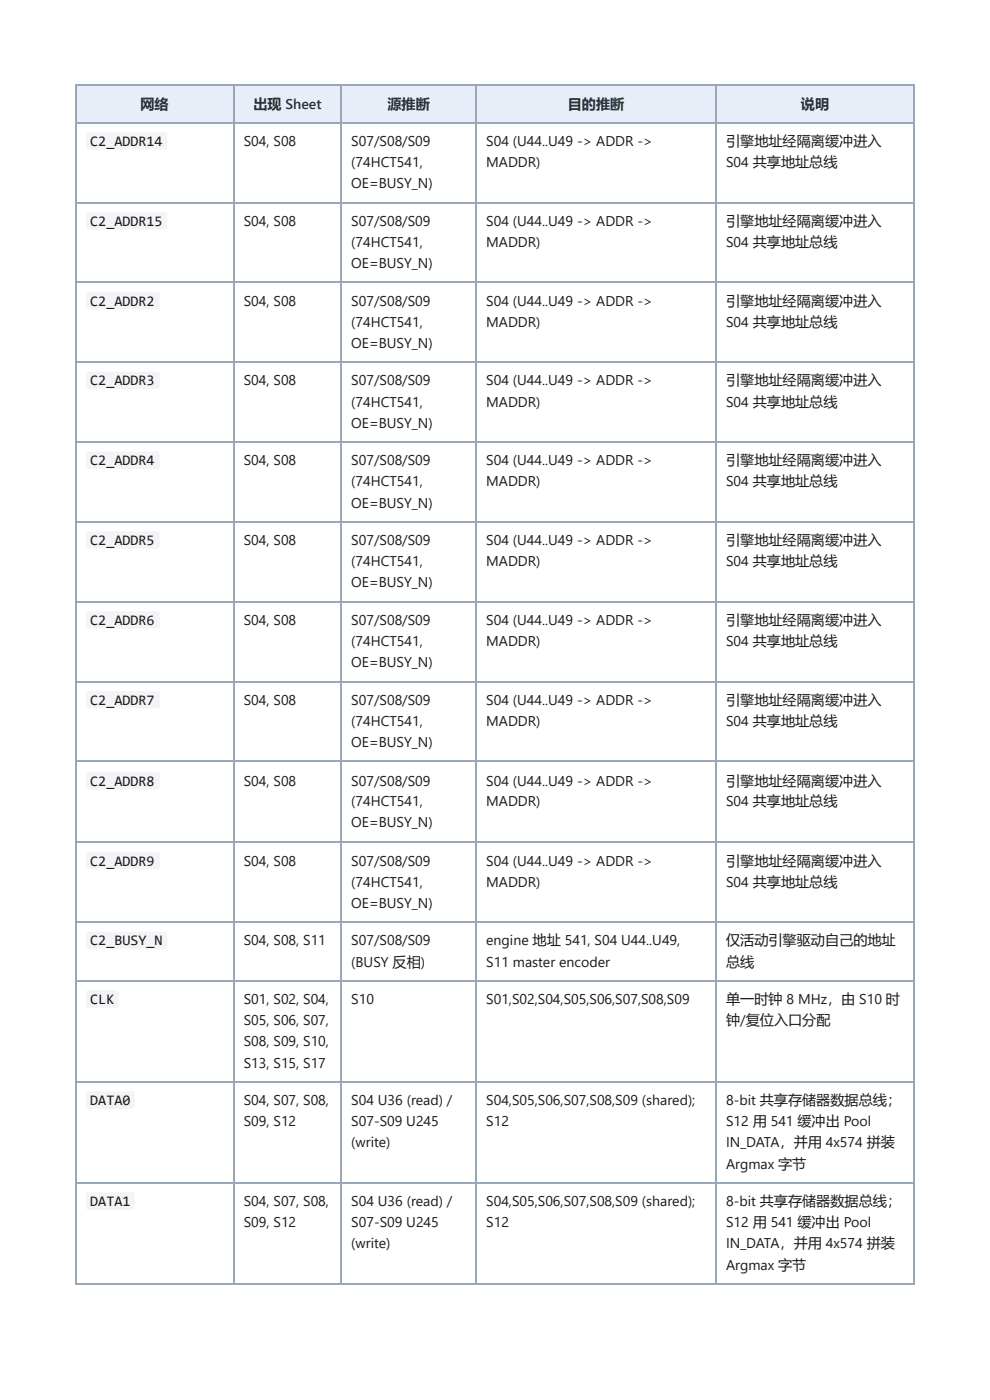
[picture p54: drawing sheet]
<svg xmlns="http://www.w3.org/2000/svg" width="210mm" height="297mm" viewBox="0 0 210 297" stroke-linecap="round" stroke-linejoin="round" font-family="sans-serif">
<defs><g id="words">
<g font-size="3.1" fill="#1a1a1a">
<text x="19.1" y="31">C2_ADDR14</text>
<text x="19.1" y="47.9">C2_ADDR15</text>
<text x="19.1" y="64.8">C2_ADDR2</text>
<text x="19.1" y="81.8">C2_ADDR3</text>
<text x="19.1" y="98.7">C2_ADDR4</text>
<text x="19.1" y="115.6">C2_ADDR5</text>
<text x="19.1" y="132.6">C2_ADDR6</text>
<text x="19.1" y="149.5">C2_ADDR7</text>
<text x="19.1" y="166.7">C2_ADDR8</text>
<text x="19.1" y="183.6">C2_ADDR9</text>
<text x="19.1" y="200.6">C2_BUSY_N</text>
<text x="19.1" y="213">CLK</text>
<text x="19.1" y="234.4">DATA0</text>
<text x="19.1" y="255.9">DATA1</text>
</g>
<g font-size="3" fill="#0b2e59">
<text x="29.8" y="23">网络</text>
<text x="53.7" y="23">出现 Sheet</text>
<text x="82.1" y="23">源推断</text>
<text x="120.4" y="23">目的推断</text>
<text x="169.8" y="23">说明</text>
</g>
<g font-size="3" fill="#1a1a1a">
<text x="51.7" y="31">S04, S08</text>
<text x="74.5" y="31">S07/S08/S09</text>
<text x="74.5" y="35.5">(74HCT541,</text>
<text x="103.1" y="31">S04 (U44..U49 -&gt; ADDR -&gt;</text>
<text x="103.1" y="35.5">MADDR)</text>
<text x="153.9" y="31">引擎地址经隔离缓冲进入</text>
<text x="153.9" y="35.5">S04 共享地址总线</text>
<text x="74.5" y="40">OE=BUSY_N)</text>
<text x="51.7" y="47.9">S04, S08</text>
<text x="74.5" y="47.9">S07/S08/S09</text>
<text x="103.1" y="47.9">S04 (U44..U49 -&gt; ADDR -&gt;</text>
<text x="153.9" y="47.9">引擎地址经隔离缓冲进入</text>
<text x="74.5" y="52.4">(74HCT541,</text>
<text x="103.1" y="52.4">MADDR)</text>
<text x="153.9" y="52.4">S04 共享地址总线</text>
<text x="74.5" y="56.9">OE=BUSY_N)</text>
<text x="51.7" y="64.8">S04, S08</text>
<text x="74.5" y="64.8">S07/S08/S09</text>
<text x="103.1" y="64.8">S04 (U44..U49 -&gt; ADDR -&gt;</text>
<text x="153.9" y="64.8">引擎地址经隔离缓冲进入</text>
<text x="74.5" y="69.3">(74HCT541,</text>
<text x="103.1" y="69.3">MADDR)</text>
<text x="153.9" y="69.3">S04 共享地址总线</text>
<text x="74.5" y="73.8">OE=BUSY_N)</text>
<text x="51.7" y="81.8">S04, S08</text>
<text x="74.5" y="81.8">S07/S08/S09</text>
<text x="103.1" y="81.8">S04 (U44..U49 -&gt; ADDR -&gt;</text>
<text x="153.9" y="81.8">引擎地址经隔离缓冲进入</text>
<text x="74.5" y="86.3">(74HCT541,</text>
<text x="103.1" y="86.3">MADDR)</text>
<text x="153.9" y="86.3">S04 共享地址总线</text>
<text x="74.5" y="90.8">OE=BUSY_N)</text>
<text x="51.7" y="98.7">S04, S08</text>
<text x="74.5" y="98.7">S07/S08/S09</text>
<text x="103.1" y="98.7">S04 (U44..U49 -&gt; ADDR -&gt;</text>
<text x="153.9" y="98.7">引擎地址经隔离缓冲进入</text>
<text x="74.5" y="103.2">(74HCT541,</text>
<text x="74.5" y="107.7">OE=BUSY_N)</text>
<text x="103.1" y="103.2">MADDR)</text>
<text x="153.9" y="103.2">S04 共享地址总线</text>
<text x="51.7" y="115.6">S04, S08</text>
<text x="74.5" y="115.6">S07/S08/S09</text>
<text x="103.1" y="115.6">S04 (U44..U49 -&gt; ADDR -&gt;</text>
<text x="153.9" y="115.6">引擎地址经隔离缓冲进入</text>
<text x="74.5" y="120.1">(74HCT541,</text>
<text x="74.5" y="124.6">OE=BUSY_N)</text>
<text x="103.1" y="120.1">MADDR)</text>
<text x="153.9" y="120.1">S04 共享地址总线</text>
<text x="51.7" y="132.6">S04, S08</text>
<text x="74.5" y="132.6">S07/S08/S09</text>
<text x="74.5" y="137.1">(74HCT541,</text>
<text x="103.1" y="132.6">S04 (U44..U49 -&gt; ADDR -&gt;</text>
<text x="103.1" y="137.1">MADDR)</text>
<text x="153.9" y="132.6">引擎地址经隔离缓冲进入</text>
<text x="153.9" y="137.1">S04 共享地址总线</text>
<text x="74.5" y="141.6">OE=BUSY_N)</text>
<text x="51.7" y="149.5">S04, S08</text>
<text x="74.5" y="149.5">S07/S08/S09</text>
<text x="103.1" y="149.5">S04 (U44..U49 -&gt; ADDR -&gt;</text>
<text x="153.9" y="149.5">引擎地址经隔离缓冲进入</text>
<text x="74.5" y="154">(74HCT541,</text>
<text x="103.1" y="154">MADDR)</text>
<text x="153.9" y="154">S04 共享地址总线</text>
<text x="74.5" y="158.5">OE=BUSY_N)</text>
<text x="51.7" y="166.7">S04, S08</text>
<text x="74.5" y="166.7">S07/S08/S09</text>
<text x="103.1" y="166.7">S04 (U44..U49 -&gt; ADDR -&gt;</text>
<text x="153.9" y="166.7">引擎地址经隔离缓冲进入</text>
<text x="74.5" y="170.9">(74HCT541,</text>
<text x="103.1" y="170.9">MADDR)</text>
<text x="153.9" y="170.9">S04 共享地址总线</text>
<text x="74.5" y="175.4">OE=BUSY_N)</text>
<text x="51.7" y="183.6">S04, S08</text>
<text x="74.5" y="183.6">S07/S08/S09</text>
<text x="103.1" y="183.6">S04 (U44..U49 -&gt; ADDR -&gt;</text>
<text x="153.9" y="183.6">引擎地址经隔离缓冲进入</text>
<text x="74.5" y="188.1">(74HCT541,</text>
<text x="103.1" y="188.1">MADDR)</text>
<text x="153.9" y="188.1">S04 共享地址总线</text>
<text x="74.5" y="192.6">OE=BUSY_N)</text>
<text x="51.7" y="200.6">S04, S08, S11</text>
<text x="74.5" y="200.6">S07/S08/S09</text>
<text x="103.1" y="200.6">engine 地址 541, S04 U44..U49,</text>
<text x="153.9" y="200.6">仅活动引擎驱动自己的地址</text>
<text x="74.5" y="205.1">(BUSY 反相)</text>
<text x="103.1" y="205.1">S11 master encoder</text>
<text x="153.9" y="205.1">总线</text>
<text x="51.7" y="213">S01, S02, S04,</text>
<text x="74.5" y="213">S10</text>
<text x="103.1" y="213">S01,S02,S04,S05,S06,S07,S08,S09</text>
<text x="153.9" y="213">单一时钟 8 MHz，由 S10 时</text>
<text x="51.7" y="217.5">S05, S06, S07,</text>
<text x="51.7" y="222">S08, S09, S10,</text>
<text x="153.9" y="217.5">钟/复位入口分配</text>
<text x="51.7" y="226.5">S13, S15, S17</text>
<text x="51.7" y="234.4">S04, S07, S08,</text>
<text x="51.7" y="238.9">S09, S12</text>
<text x="74.5" y="234.4">S04 U36 (read) /</text>
<text x="74.5" y="238.9">S07-S09 U245</text>
<text x="103.1" y="234.4">S04,S05,S06,S07,S08,S09 (shared);</text>
<text x="103.1" y="238.9">S12</text>
<text x="153.9" y="234.4">8-bit 共享存储器数据总线；</text>
<text x="153.9" y="238.9">S12 用 541 缓冲出 Pool</text>
<text x="74.5" y="243.4">(write)</text>
<text x="153.9" y="243.4">IN_DATA，并用 4x574 拼装</text>
<text x="153.9" y="247.9">Argmax 字节</text>
<text x="51.7" y="255.9">S04, S07, S08,</text>
<text x="74.5" y="255.9">S04 U36 (read) /</text>
<text x="103.1" y="255.9">S04,S05,S06,S07,S08,S09 (shared);</text>
<text x="153.9" y="255.9">8-bit 共享存储器数据总线；</text>
<text x="51.7" y="260.4">S09, S12</text>
<text x="74.5" y="260.4">S07-S09 U245</text>
<text x="103.1" y="260.4">S12</text>
<text x="153.9" y="260.4">S12 用 541 缓冲出 Pool</text>
<text x="74.5" y="264.8">(write)</text>
<text x="153.9" y="264.8">IN_DATA，并用 4x574 拼装</text>
<text x="153.9" y="269.3">Argmax 字节</text>
</g>
</g></defs>
<g fill="#e8eef7">
<path d="M16.1 18.3h33.4v7.9h-33.4z"/>
<path d="M49.5 18.3h22.7v7.9h-22.7z"/>
<path d="M72.2 18.3h28.9v7.9h-28.9z"/>
<path d="M101.1 18.3h50.8v7.9h-50.8z"/>
<path d="M151.9 18.3h42v7.9h-42z"/>
</g>
<g fill="none" stroke="#9aa7b8" stroke-width=".26">
<path d="M15.9 18.1h178M16 18v254.3M49.6 18v254.3M72.4 18v254.3M100.9 18v254.3M151.7 18v254.3M15.9 26.1h178M15.9 43h178M15.9 59.9h178M15.9 76.9h178M15.9 93.8h178M15.9 110.7h178"/>
<path d="M15.9 127.7h178M15.9 144.6h178M15.9 161.5h178M15.9 178.7h178M15.9 195.7h178M15.9 208.1h178M15.9 229.5h178M15.9 251h178M15.9 272.4h178"/>
</g>
<path d="M193.8 18v254.3" fill="none" stroke="#9aa7b8" stroke-width=".25"/>
<g fill="#f2f4f7">
<path d="M18.4 28.2l.4-.2 16.2 .1 .4 .4v2.8l-.1 .3-.4 .2-16.2-.1-.4-.2v-.3v-2.6z"/>
<path d="M18.4 45.1l.4-.1h16.2l.4 .4v2.9l-.2 .3-.3 .1h-16.2l-.4-.3v-.2v-2.7z"/>
<path d="M18.4 62.1l.4-.2h14.6l.5 .4v2.9l-.2 .3-.4 .1h-14.6l-.4-.2v-.3v-2.7z"/>
<path d="M18.4 79l.4-.2 14.6 .1 .5 .4v2.8l-.2 .3-.4 .2-14.6-.1-.3-.1-.1-.4v-2.6z"/>
<path d="M18.4 95.9l.4-.1h14.6l.5 .4v2.9l-.2 .2-.4 .2h-14.6l-.4-.3v-.2v-2.7z"/>
<path d="M18.4 112.9l.4-.2h14.6l.5 .4v2.9l-.3 .3-.3 .1h-14.6l-.4-.2v-.3v-2.7z"/>
<path d="M18.4 129.8l.4-.2 14.6 .1 .5 .4v2.8l-.3 .4-.3 .1-14.6-.1-.4-.2v-.3v-2.6z"/>
<path d="M18.4 146.7l.4-.1h14.6l.5 .4v2.9l-.2 .2-.4 .2h-14.6l-.3-.2-.1-.3v-2.7z"/>
<path d="M18.4 163.9l.4-.1h14.6l.5 .4v2.9l-.3 .3-.3 .1h-14.6l-.4-.3v-.2v-2.7z"/>
<path d="M18.4 180.9l.4-.2h14.6l.5 .4v2.9l-.3 .3-.3 .1h-14.6l-.4-.2v-.3v-2.7z"/>
<path d="M18.4 197.8l.4-.2 16.2 .1 .4 .4v2.8l-.1 .3-.4 .1h-16.2l-.4-.2v-.3v-2.6z"/>
<path d="M18.4 210.2l.4-.1h6l.3 .5v2.9l-.5 .3-6-.1-.3-.4v-2.7z"/>
<path d="M18.4 231.7l.4-.2 9.4 .1 .4 .4-.1 2.9-.5 .3h-9.4l-.3-.5v-2.7z"/>
<path d="M18.4 253.1l.4-.2 9.4 .1 .4 .5-.1 2.8-.5 .3h-9.4l-.3-.5v-2.6z"/>
</g>
<use href="#words"/>
</svg>
